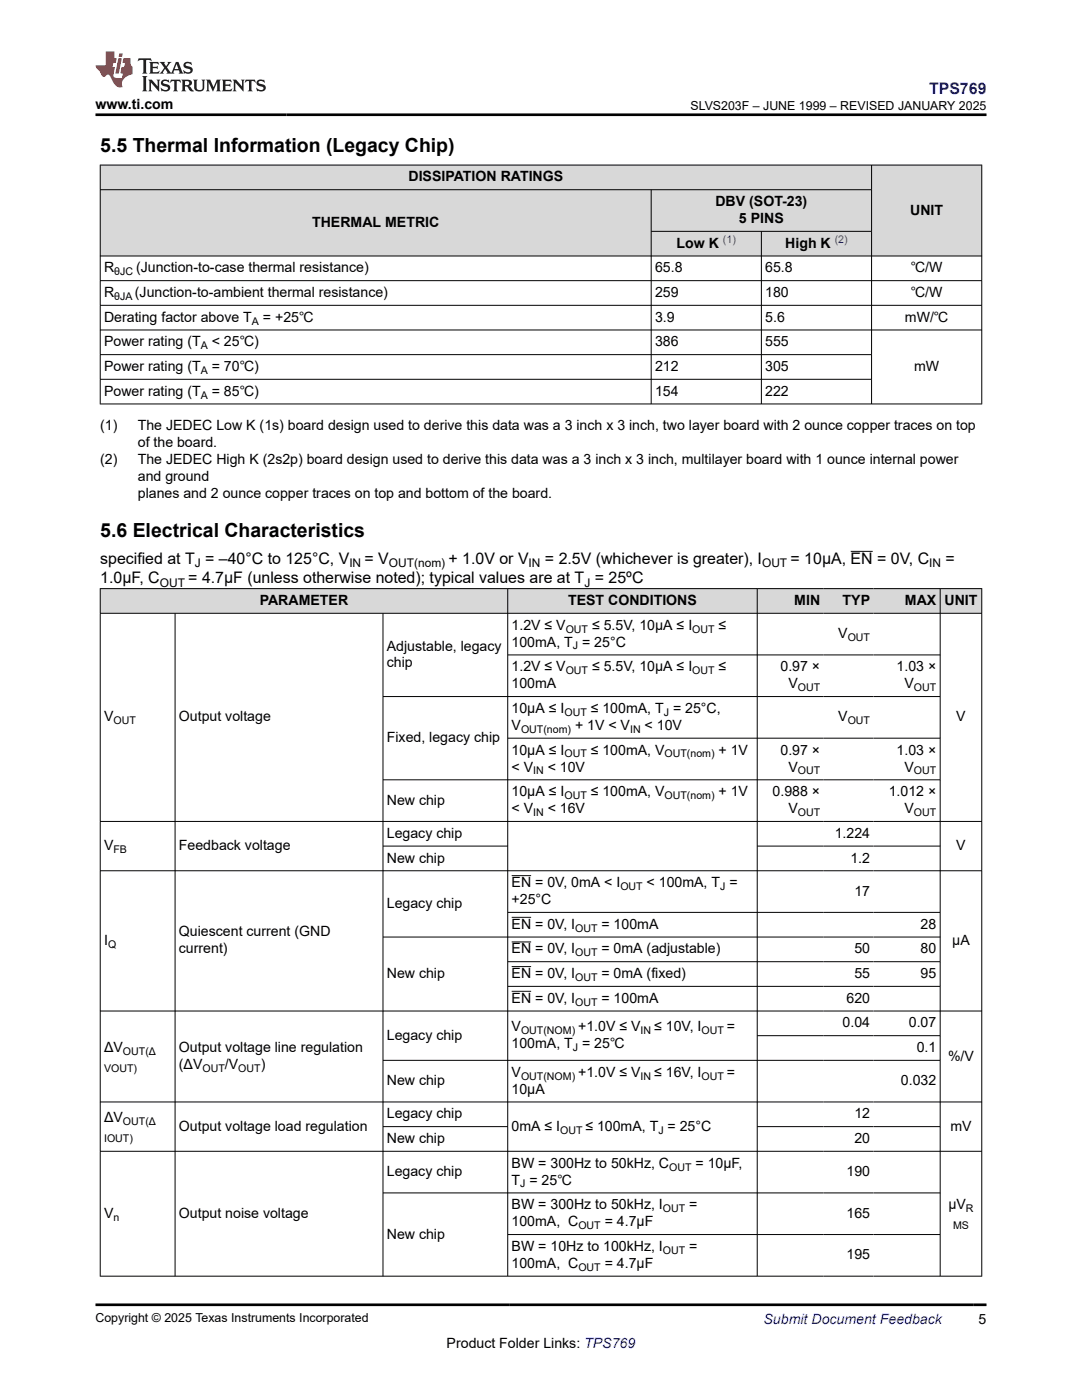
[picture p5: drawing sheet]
<svg xmlns="http://www.w3.org/2000/svg" width="216mm" height="279mm" viewBox="0 0 216 279" stroke-linecap="round" stroke-linejoin="round" font-family="sans-serif">
<defs><g id="words">
<g font-size="3.9">
<text x="20" y="30.3">5.5 Thermal Information (Legacy Chip)</text>
<text x="20" y="107.2">5.6 Electrical Characteristics</text>
</g>
<text font-size="3.2" fill="#00f" x="185.4" y="18.7">TPS769</text>
<g font-size="3.2">
<text x="20" y="112.6">specified at T = –40°C to 125°C, V</text>
<text x="72.7" y="112.6">= V</text>
<text x="89.5" y="112.6">+ 1.0V or V</text>
<text x="108.7" y="112.6">= 2.5V (whichever is greater), I</text>
<text x="157.8" y="112.6">= 10µA, EN = 0V, C</text>
<text x="188.7" y="112.6">=</text>
<text x="20" y="116.4">1.0µF, C</text>
<text x="37.6" y="116.4">= 4.7µF (unless otherwise noted); typical values are at T = 25ºC</text>
</g>
<g font-size="2.8">
<text x="19" y="21.8">www.ti.com</text>
<text x="81.5" y="36.2">DISSIPATION RATINGS</text>
<text x="142.8" y="41.1">DBV (SOT-23)</text>
<text x="62.3" y="45.3">THERMAL METRIC</text>
<text x="147.5" y="44.5">5 PINS</text>
<text x="181.6" y="42.8">UNIT</text>
<text x="135" y="49.4">Low K</text>
<text x="156.7" y="49.4">High K</text>
<text x="20.8" y="54.4">R</text>
<text x="20.8" y="59.3">R</text>
<text x="26.9" y="59.3">(Junction-to-ambient thermal resistance)</text>
<text x="27.2" y="54.4">(Junction-to-case thermal resistance)</text>
<text x="130.7" y="54.4">65.8</text>
<text x="130.7" y="59.3">259</text>
<text x="152.7" y="54.4">65.8</text>
<text x="152.7" y="59.3">180</text>
<text x="181.7" y="54.4">℃/W</text>
<text x="181.7" y="59.3">℃/W</text>
<text x="20.8" y="64.2">Derating factor above T</text>
<text x="52.5" y="64.2">= +25℃</text>
<text x="130.7" y="64.2">3.9</text>
<text x="152.7" y="64.2">5.6</text>
<text x="180.6" y="64.2">mW/℃</text>
<text x="20.8" y="69.1">Power rating (T</text>
<text x="42.3" y="69.1">&lt; 25℃)</text>
<text x="130.7" y="69.1">386</text>
<text x="152.7" y="69.1">555</text>
<text x="20.8" y="74">Power rating (T</text>
<text x="42.3" y="74">= 70℃)</text>
<text x="130.7" y="74">212</text>
<text x="152.7" y="74">305</text>
<text x="182.4" y="74">mW</text>
<text x="20.8" y="79">Power rating (T</text>
<text x="42.3" y="79">= 85℃)</text>
<text x="130.7" y="79">154</text>
<text x="152.7" y="79">222</text>
<text x="20" y="85.8">(1)</text>
<text x="27.5" y="85.8">The JEDEC Low K (1s) board design used to derive this data was a 3 inch x 3 inch, two layer board with 2 ounce copper traces on top</text>
<text x="27.5" y="89.2">of the board.</text>
<text x="20" y="92.5">(2)</text>
<text x="27.5" y="92.5">The JEDEC High K (2s2p) board design used to derive this data was a 3 inch x 3 inch, multilayer board with 1 ounce internal power</text>
<text x="27.5" y="95.9">and ground</text>
<text x="27.5" y="99.3">planes and 2 ounce copper traces on top and bottom of the board.</text>
<text x="51.8" y="120.7">PARAMETER</text>
<text x="102.1" y="125.7">1.2V ≤ V</text>
<text x="113.3" y="120.7">TEST CONDITIONS</text>
<text x="118.1" y="125.7">≤ 5.5V, 10µA ≤ I</text>
<text x="143.4" y="125.7">≤</text>
<text x="158.5" y="120.7">MIN</text>
<text x="168.1" y="120.7">TYP</text>
<text x="180.6" y="120.7">MAX</text>
<text x="188.5" y="120.7">UNIT</text>
<text x="77.2" y="129.8">Adjustable, legacy</text>
<text x="102.1" y="129.1">100mA, T = 25°C</text>
<text x="167.3" y="127.4">V</text>
<text x="77.2" y="133.2">chip</text>
<text x="102.1" y="134">1.2V ≤ V</text>
<text x="102.1" y="137.4">100mA</text>
<text x="118.1" y="134">≤ 5.5V, 10µA ≤ I</text>
<text x="143.4" y="134">≤</text>
<text x="155.7" y="134">0.97 ×</text>
<text x="157.3" y="137.4">V</text>
<text x="178.9" y="134">1.03 ×</text>
<text x="180.5" y="137.4">V</text>
<text x="20.8" y="144">V</text>
<text x="35.7" y="144">Output voltage</text>
<text x="102.1" y="142.3">10µA ≤ I</text>
<text x="117.9" y="142.3">≤ 100mA, T = 25°C,</text>
<text x="167.3" y="144">V</text>
<text x="190.8" y="144">V</text>
<text x="77.2" y="148.1">Fixed, legacy chip</text>
<text x="102.1" y="145.7">V</text>
<text x="114.7" y="145.7">+ 1V &lt; V</text>
<text x="128.6" y="145.7">&lt; 10V</text>
<text x="102.1" y="154">&lt; V</text>
<text x="102.1" y="150.6">10µA ≤ I</text>
<text x="109.3" y="154">&lt; 10V</text>
<text x="117.9" y="150.6">≤ 100mA, V</text>
<text x="143.4" y="150.6">+ 1V</text>
<text x="155.7" y="150.6">0.97 ×</text>
<text x="157.3" y="154">V</text>
<text x="178.9" y="150.6">1.03 ×</text>
<text x="180.5" y="154">V</text>
<text x="77.2" y="160.6">New chip</text>
<text x="102.1" y="158.9">10µA ≤ I</text>
<text x="117.9" y="158.9">≤ 100mA, V</text>
<text x="143.4" y="158.9">+ 1V</text>
<text x="154.2" y="158.9">0.988 ×</text>
<text x="177.3" y="158.9">1.012 ×</text>
<text x="77.2" y="167.2">Legacy chip</text>
<text x="102.1" y="162.3">&lt; V</text>
<text x="109.3" y="162.3">&lt; 16V</text>
<text x="157.3" y="162.3">V</text>
<text x="166.6" y="167.2">1.224</text>
<text x="180.5" y="162.3">V</text>
<text x="20.8" y="169.7">V</text>
<text x="35.7" y="169.7">Feedback voltage</text>
<text x="77.2" y="172.1">New chip</text>
<text x="169.7" y="172.1">1.2</text>
<text x="190.8" y="169.7">V</text>
<text x="102.1" y="177.1">EN = 0V, 0mA &lt; I</text>
<text x="129" y="177.1">&lt; 100mA, T =</text>
<text x="170.5" y="178.7">17</text>
<text x="77.2" y="181.2">Legacy chip</text>
<text x="102.1" y="180.4">+25°C</text>
<text x="102.1" y="185.4">EN = 0V, I</text>
<text x="120" y="185.4">= 100mA</text>
<text x="183.7" y="185.4">28</text>
<text x="20.8" y="188.6">I</text>
<text x="35.7" y="186.9">Quiescent current (GND</text>
<text x="35.7" y="190.3">current)</text>
<text x="102.1" y="190.3">EN = 0V, I</text>
<text x="120" y="190.3">= 0mA (adjustable)</text>
<text x="170.5" y="190.3">50</text>
<text x="183.7" y="190.3">80</text>
<text x="190" y="188.6">µA</text>
<text x="77.2" y="195.2">New chip</text>
<text x="102.1" y="195.2">EN = 0V, I</text>
<text x="120" y="195.2">= 0mA (fixed)</text>
<text x="170.5" y="195.2">55</text>
<text x="183.7" y="195.2">95</text>
<text x="102.1" y="200.1">EN = 0V, I</text>
<text x="120" y="200.1">= 100mA</text>
<text x="168.9" y="200.1">620</text>
<text x="20.8" y="210">ΔV</text>
<text x="35.7" y="210">Output voltage line regulation</text>
<text x="77.2" y="207.5">Legacy chip</text>
<text x="102.1" y="205.8">V</text>
<text x="102.1" y="209.2">100mA, T = 25℃</text>
<text x="115.4" y="205.8">+1.0V ≤ V</text>
<text x="130.5" y="205.8">≤ 10V, I</text>
<text x="145" y="205.8">=</text>
<text x="168.1" y="205">0.04</text>
<text x="181.3" y="205">0.07</text>
<text x="182.9" y="210">0.1</text>
<text x="35.7" y="213.4">(ΔV</text>
<text x="44.9" y="213.4">/V</text>
<text x="52" y="213.4">)</text>
<text x="102.1" y="214.9">V</text>
<text x="115.4" y="214.9">+1.0V ≤ V</text>
<text x="130.5" y="214.9">≤ 16V, I</text>
<text x="145" y="214.9">=</text>
<text x="189.2" y="211.7">%/V</text>
<text x="77.2" y="216.6">New chip</text>
<text x="102.1" y="218.3">10µA</text>
<text x="179.8" y="216.6">0.032</text>
<text x="20.8" y="224">ΔV</text>
<text x="35.7" y="225.7">Output voltage load regulation</text>
<text x="77.2" y="223.2">Legacy chip</text>
<text x="102.1" y="225.7">0mA ≤ I</text>
<text x="116.8" y="225.7">≤ 100mA, T = 25°C</text>
<text x="170.5" y="223.2">12</text>
<text x="189.6" y="225.7">mV</text>
<text x="77.2" y="228.1">New chip</text>
<text x="102.1" y="233">BW = 300Hz to 50kHz, C</text>
<text x="138.8" y="233">= 10µF,</text>
<text x="170.5" y="228.1">20</text>
<text x="77.2" y="234.7">Legacy chip</text>
<text x="102.1" y="236.4">T = 25℃</text>
<text x="168.9" y="234.7">190</text>
<text x="20.8" y="243">V</text>
<text x="35.7" y="243">Output noise voltage</text>
<text x="102.1" y="241.3">BW = 300Hz to 50kHz, I</text>
<text x="102.1" y="244.7">100mA, C</text>
<text x="120.7" y="244.7">= 4.7µF</text>
<text x="137.5" y="241.3">=</text>
<text x="168.9" y="243">165</text>
<text x="189.2" y="241.3">µV</text>
<text x="77.2" y="247.2">New chip</text>
<text x="102.1" y="249.7">BW = 10Hz to 100kHz, I</text>
<text x="137.5" y="249.7">=</text>
<text x="168.9" y="251.3">195</text>
<text x="102.1" y="253">100mA, C</text>
<text x="120.7" y="253">= 4.7µF</text>
<text x="89.1" y="269">Product Folder Links: TPS769</text>
<text x="195.3" y="264.2">5</text>
</g>
<text font-size="2.8" fill="#00f" x="152.4" y="264.2">Submit Document Feedback</text>
<g font-size="2.5">
<text x="137.8" y="21.9">SLVS203F – JUNE 1999 – REVISED JANUARY 2025</text>
<text x="19" y="263.9">Copyright © 2025 Texas Instruments Incorporated</text>
</g>
<g font-size="2.4">
<text x="38.9" y="113.2">J</text>
<text x="69.7" y="113.2">IN</text>
<text x="77.6" y="113.2">OUT(nom)</text>
<text x="105.5" y="113.2">IN</text>
<text x="152.1" y="113.2">OUT</text>
<text x="185.4" y="113.2">IN</text>
<text x="31.9" y="117.1">OUT</text>
<text x="116.6" y="117.1">J</text>
</g>
<g font-size="2.1" fill="#00f">
<text x="144.3" y="48.5">(1)</text>
<text x="166.6" y="48.5">(2)</text>
</g>
<g font-size="2.1">
<text x="22.8" y="54.9">θJC</text>
<text x="22.8" y="59.9">θJA</text>
<text x="50.3" y="64.8">A</text>
<text x="40.1" y="69.7">A</text>
<text x="40.1" y="74.6">A</text>
<text x="40.1" y="79.5">A</text>
<text x="112.9" y="126.2">OUT</text>
<text x="114.3" y="129.6">J</text>
<text x="138.1" y="126.2">OUT</text>
<text x="169.2" y="127.9">OUT</text>
<text x="112.9" y="134.5">OUT</text>
<text x="138.1" y="134.5">OUT</text>
<text x="159.2" y="137.9">OUT</text>
<text x="182.4" y="137.9">OUT</text>
<text x="112.6" y="142.9">OUT</text>
<text x="132.4" y="142.9">J</text>
<text x="22.6" y="144.5">OUT</text>
<text x="104" y="146.2">OUT(nom)</text>
<text x="125.7" y="146.2">IN</text>
<text x="169.2" y="144.5">OUT</text>
<text x="106.4" y="154.5">IN</text>
<text x="112.6" y="151.2">OUT</text>
<text x="132.6" y="151.2">OUT(nom)</text>
<text x="159.2" y="154.5">OUT</text>
<text x="182.4" y="154.5">OUT</text>
<text x="112.6" y="159.5">OUT</text>
<text x="132.6" y="159.5">OUT(nom)</text>
<text x="106.4" y="162.9">IN</text>
<text x="159.2" y="162.9">OUT</text>
<text x="182.4" y="162.9">OUT</text>
<text x="22.6" y="170.2">FB</text>
<text x="123.8" y="177.6">OUT</text>
<text x="143.7" y="177.6">J</text>
<text x="114.8" y="185.9">OUT</text>
<text x="21.6" y="189.2">Q</text>
<text x="114.8" y="190.8">OUT</text>
<text x="114.8" y="195.8">OUT</text>
<text x="114.8" y="200.7">OUT</text>
<text x="104" y="206.4">OUT(NOM)</text>
<text x="114.3" y="209.8">J</text>
<text x="127.8" y="206.4">IN</text>
<text x="140" y="206.4">OUT</text>
<text x="20.8" y="213.9">VOUT)</text>
<text x="24.5" y="210.5">OUT(Δ</text>
<text x="40.4" y="213.9">OUT</text>
<text x="47.5" y="213.9">OUT</text>
<text x="104" y="215.5">OUT(NOM)</text>
<text x="127.8" y="215.5">IN</text>
<text x="140" y="215.5">OUT</text>
<text x="20.8" y="227.9">IOUT)</text>
<text x="24.5" y="224.5">OUT(Δ</text>
<text x="111.8" y="226.2">OUT</text>
<text x="131.4" y="226.2">J</text>
<text x="133.5" y="233.6">OUT</text>
<text x="103.8" y="237">J</text>
<text x="22.6" y="243.6">n</text>
<text x="115.4" y="245.3">OUT</text>
<text x="132.3" y="241.9">OUT</text>
<text x="190.2" y="245.3">MS</text>
<text x="192.7" y="241.9">R</text>
<text x="132.3" y="250.2">OUT</text>
<text x="115.4" y="253.6">OUT</text>
</g>
</g></defs>
<g fill="#d8d8d8">
<path d="M20 32.9h175.9v5h-175.9z" fill-rule="evenodd"/>
<path d="M20.1 33h153.8v4.8h-153.8z" fill-rule="evenodd"/>
<path d="M174 33h21.8v18h-21.8z" fill-rule="evenodd"/>
<path d="M20.1 37.9h109.8v13.1h-109.8z" fill-rule="evenodd"/>
<path d="M130 37.9h43.9v8.2h-43.9z" fill-rule="evenodd"/>
<path d="M130 46.2h21.9v4.8h-21.9z" fill-rule="evenodd"/>
<path d="M152 46.2h21.9v4.8h-21.9z" fill-rule="evenodd"/>
</g>
<g fill="none" stroke="#000" stroke-width=".2">
<path d="M19.9 32.9h176.1M19.9 37.9h154.1M20 32.9v47.8M129.9 37.9v42.8M173.9 32.9v47.8M195.9 32.9v47.8M19.9 56h176.1M129.9 46.2h44.1M151.9 46.2v34.5M196 51.1h-176.1M19.9 60.9h176.1M19.9 65.9h176.1"/>
<path d="M19.9 70.8h154.1M19.9 75.7h154.1M196 80.6h-176.1"/>
</g>
<g fill="#d8d8d8">
<path d="M20 117.5h175.9v4.9h-175.9z" fill-rule="evenodd"/>
<path d="M20.1 117.5h81.2v4.8h-81.2z" fill-rule="evenodd"/>
<path d="M101.4 117.5h49.6v4.8h-49.6z" fill-rule="evenodd"/>
<path d="M151.2 117.5h13.2v4.8h-13.2z" fill-rule="evenodd"/>
<path d="M164.4 117.5h9.9v4.8h-9.9z" fill-rule="evenodd"/>
<path d="M174.3 117.5h13.2v4.8h-13.2z" fill-rule="evenodd"/>
<path d="M187.7 117.5h8.1v4.8h-8.1z" fill-rule="evenodd"/>
</g>
<g fill="none" stroke="#000" stroke-width=".2">
<path d="M19.9 117.5h176.1M20 117.4v137.3M101.3 117.4v137.3M151.1 117.4v137.3M169.7 110h4.4M187.6 117.4v137.3M195.9 117.4v137.3M19.9 122.4h176.1M34.9 122.4v132.3M76.4 122.4v132.3M76.4 139h111.3M101.3 130.7h86.4"/>
<path d="M76.4 155.6h111.3M101.3 147.3h86.4M19.9 163.9h176.1M19.9 173.8h176.1M76.4 168.9h25M102.1 174.8h3.9M151.1 168.9h36.6M101.3 182.1h86.4M101.3 191.9h86.4M101.3 196.8h86.4M102.1 183.1h3.9M102.1 188h3.9"/>
<path d="M102.1 192.9h3.9M102.1 197.8h3.9M187.7 187h-111.3M19.9 201.8h176.1M19.9 219.9h176.1M76.4 211.6h111.3M151.1 206.7h36.6M19.9 229.8h176.1M76.4 224.8h25M76.4 238.1h111.3M151.1 224.8h36.6M19.9 254.7h176.1"/>
<path d="M101.3 246.4h86.4"/>
</g>
<path d="M27.7 11.6l-.2 .6 .5-.2h.6v.1v2.2l-.2 .4h1l-.2-.4v-2.2v-.1h.5l.5 .2-.1-.6zM29.8 12.4l.2 .3v1.6l-.2 .4h1.9l.1-.6a1.08 1.08 0 0 1-1.3 .2v-.7h.6l.4 .2v-.7l-.4 .2h-.6v-.5l.2-.2a1 1 0 0 1 1 .3l-.1-.5zM31.8 12.4l1 1.1-1 1.2h.9l-.2-.2 .4-.8 .5 .8-.2 .2h1.6l-.2-.2 .1-.5h1l.1 .5-.1 .2h.9l-.2-.4-.8-1.9h-.5l-1 2.1-.8-1.1 .9-1h-.8l.2 .2-.5 .6-.3-.6 .1-.2zM35.2 12.8l.4 1h-.8zM36.8 12.5a.65 .65 0 0 0-.2 .7 .65 .65 0 0 0 .6 .5l.7 .1 .1 .3a.79 .79 0 0 1-.7 .4 .79 .79 0 0 1-.7-.5l.1 .7 .2-.1a.93 .93 0 0 0 1.1 0 .93 .93 0 0 0 .4-.9 1.46 1.46 0 0 0-1.2-.6l-.1-.3a1.09 1.09 0 0 1 1.2 .2l-.2-.6-.1 .1-.6-.2zM28.4 15.2l.2 .4v2.2l-.2 .4h1l-.2-.4v-2.2l.2-.4zM29.6 15.9l.2 .4v1.5l-.2 .4h.8l-.3-.4v-1.3l1.7 1.8v-2l.2-.4h-.8l.2 .2 .1 1.1-1.2-1.3zM32.3 16a.65 .65 0 0 0-.2 .8 .65 .65 0 0 0 .7 .4l.6 .2 .1 .2a.79 .79 0 0 1-.7 .4 .79 .79 0 0 1-.7-.5l.1 .7 .2-.1a.93 .93 0 0 0 1.1 .1 .93 .93 0 0 0 .4-1 1.46 1.46 0 0 0-1.2-.5l-.1-.4a1.09 1.09 0 0 1 1.2 .2l-.2-.6-.1 .1-.6-.1zM34.1 15.9l-.1 .6a.63 .63 0 0 1 .7-.3l.1 1.6-.3 .4h1l-.2-.4v-1.6a.66 .66 0 0 1 .8 .3l-.1-.6zM36.2 15.9l.2 .4v1.5l-.2 .4h.9l-.2-.2v-.7h.5l.1 .2a.79 .79 0 0 0 1.2 .6l-1-.9a.61 .61 0 0 0 .6-.6 .61 .61 0 0 0-.5-.7zM36.9 16.2h.2a.47 .47 0 0 1 .5 .1 .47 .47 0 0 1 .1 .5l-.2 .1-.6 .1zM38.5 15.9l.2 .2a2.27 2.27 0 0 0 .4 2 1.04 1.04 0 0 0 1.7-.7v-1.3l.2-.2h-.8l.2 .4v1.1a.6 .6 0 0 1-.6 .6 .6 .6 0 0 1-.6-.6v-1.1l.3-.4zM41.1 15.9l.2 .4v1.5l-.2 .4h.7l-.2-.4v-1.4l.9 1.9 .8-1.9v1.4l-.2 .4h1l-.3-.4v-1.5l.3-.4h-.8l-.7 1.5-.7-1.5zM44.3 15.9l.2 .4v1.5l-.2 .4h1.9l.1-.6a1.09 1.09 0 0 1-1.3 .2v-.7h.6l.4 .2v-.6l-.4 .2h-.6v-.6l.2-.1a1.01 1.01 0 0 1 1 .3l-.1-.6zM46.4 15.9l.3 .4v1.5l-.3 .4h.8l-.2-.4v-1.3l1.6 1.8v-2l.2-.4h-.7l.2 .2v1.1l-1.2-1.3zM49 15.9l-.1 .6a.63 .63 0 0 1 .8-.3v1.6l-.3 .4h1l-.2-.4v-1.6a.66 .66 0 0 1 .8 .3l-.1-.6zM51.4 16a.65 .65 0 0 0-.2 .8 .65 .65 0 0 0 .6 .4l.6 .2 .2 .2a.79 .79 0 0 1-.8 .4 .79 .79 0 0 1-.6-.5l.1 .7 .2-.1a.93 .93 0 0 0 1 .1 .93 .93 0 0 0 .5-1 1.46 1.46 0 0 0-1.3-.5l-.1-.4a1.09 1.09 0 0 1 1.3 .2l-.2-.6-.2 .1-.5-.1z" fill="#231f20"/>
<path d="M21.1 10.3v2.7h-2.1l.1 .4 .9 1a.95 .95 0 0 0 .9 .9 .59 .59 0 0 1 .6-.4 .59 .59 0 0 1 .5 .3l.4 .8a1.59 1.59 0 0 0 2.1 1.4 1.61 1.61 0 0 1 1-2.3l1-.3-.1-1.5a1.59 1.59 0 0 1-.4-1.7h-1.4l-.2 .9h.5l-.1 .9h-.5l-.2 .9v.3l.4 .1-.2 .9h-.6a.73 .73 0 0 1-1.1-.7l.3-1.5h-.5l.2-.9h.5l.2-.9h-.5v-1.3zM23.6 11.6l-.6 3.1h.7l.6-3.1zM23.8 10.7l-.1 .6h.7l.1-.6z" fill="#ed1c24"/>
<path d="M19 22.9h177.8M19 260.4h177.8" fill="none" stroke="#000" stroke-width=".53"/>
<use href="#words"/>
</svg>
